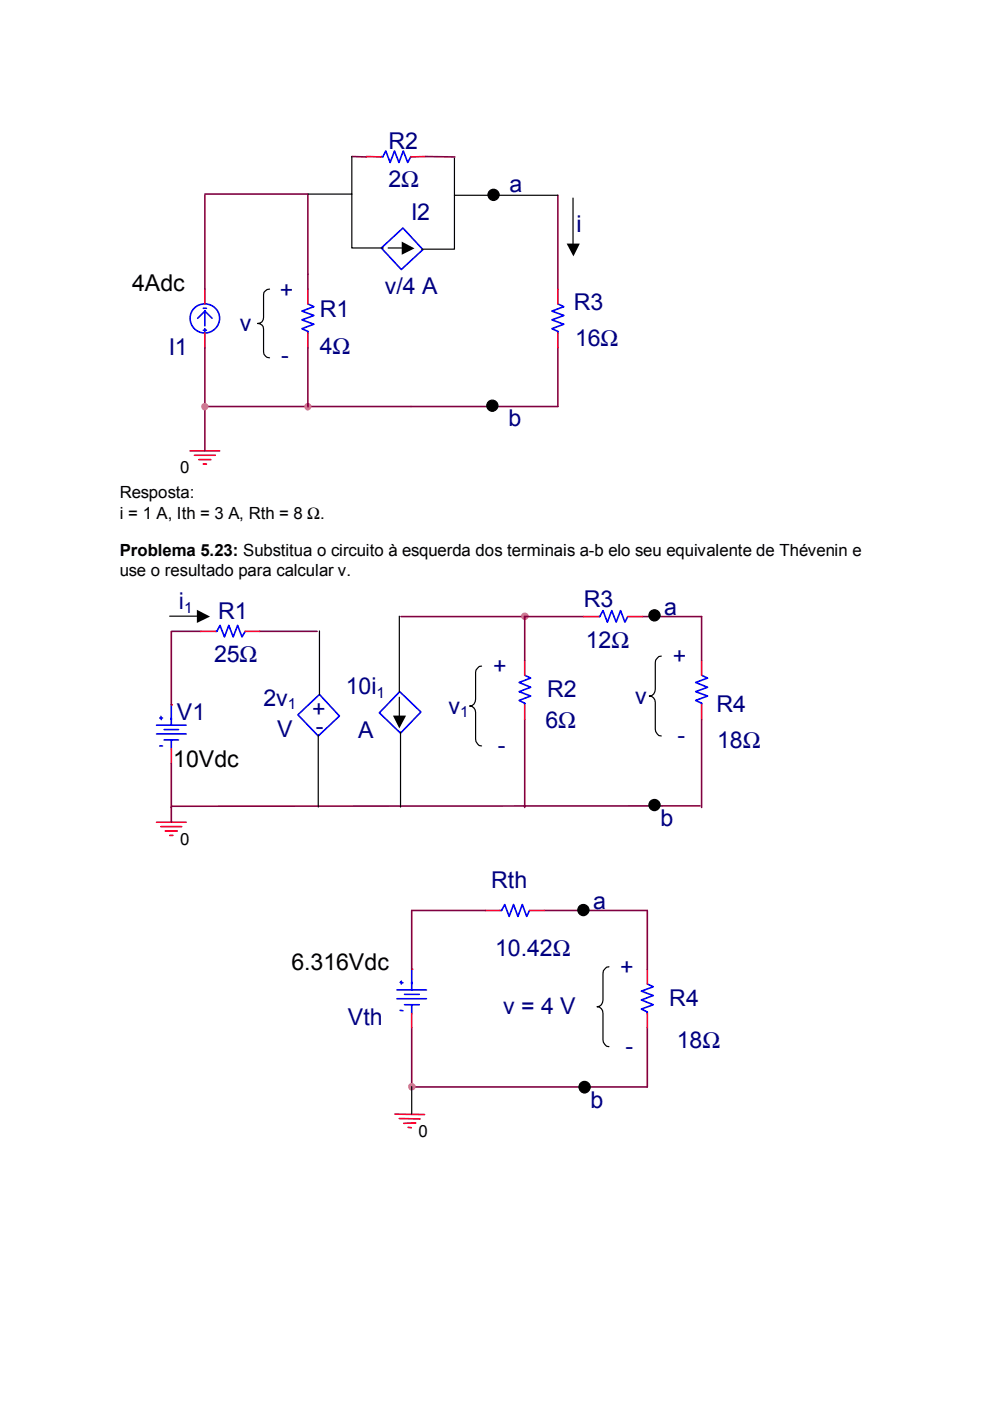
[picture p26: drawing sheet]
<svg xmlns="http://www.w3.org/2000/svg" width="210mm" height="297mm" viewBox="0 0 210 297" stroke-linecap="round" stroke-linejoin="round" font-family="sans-serif">
<defs><g id="words">
<g font-size="4.9" fill="#000080">
<text x="82.4" y="31.6">R2</text>
<text x="82.4" y="39.6">2Ω</text>
<text x="108" y="40.6">a</text>
<text x="87.2" y="46.7">I2</text>
<text x="122.3" y="49.1">i</text>
<text x="59.4" y="63.2">+</text>
<text x="81.6" y="62.4">v/4 A</text>
<text x="121.7" y="65.8">R3</text>
<text x="50.9" y="70.3">v</text>
<text x="67.8" y="67.1">R1</text>
<text x="35.8" y="75.3">I1</text>
<text x="59.6" y="76.9">-</text>
<text x="67.8" y="75">4Ω</text>
<text x="121.9" y="73.4">16Ω</text>
<text x="107.8" y="90.4">b</text>
<text x="37.9" y="129.2">i</text>
<text x="46.2" y="131.1">R1</text>
<text x="123.8" y="128.8">R3</text>
<text x="140.8" y="130.4">a</text>
<text x="124.2" y="137.3">12Ω</text>
<text x="45.4" y="140.5">25Ω</text>
<text x="104.6" y="143">+</text>
<text x="142.7" y="140.9">+</text>
<text x="55.9" y="149.6">2v</text>
<text x="73.3" y="147.2">10i</text>
<text x="116" y="147.7">R2</text>
<text x="134.7" y="149.2">v</text>
<text x="37.5" y="152.6">V1</text>
<text x="66.2" y="152">+</text>
<text x="67" y="155.7">-</text>
<text x="95.1" y="151.3">v</text>
<text x="115.7" y="154.3">6Ω</text>
<text x="151.9" y="150.9">R4</text>
<text x="58.8" y="156.2">V</text>
<text x="75.9" y="156.5">A</text>
<text x="105.6" y="159.7">-</text>
<text x="143.7" y="157.6">-</text>
<text x="152.1" y="158.6">18Ω</text>
<text x="140" y="175.1">b</text>
<text x="104.1" y="188.2">Rth</text>
<text x="125.7" y="192.8">a</text>
<text x="105" y="202.6">10.42Ω</text>
<text x="131.5" y="206.8">+</text>
<text x="106.7" y="215.1">v = 4 V</text>
<text x="141.9" y="213.2">R4</text>
<text x="73.7" y="217.4">Vth</text>
<text x="132.6" y="223.4">-</text>
<text x="143.5" y="222.2">18Ω</text>
<text x="125.2" y="234.9">b</text>
</g>
<g font-size="4.9">
<text x="28" y="61.6">4Adc</text>
<text x="36.7" y="162.6">10Vdc</text>
<text x="61.8" y="205.6">6.316Vdc</text>
</g>
<g font-size="3.6">
<text x="38.2" y="100.3">0</text>
<text x="25.4" y="105.6">Resposta:</text>
<text x="25.4" y="110">i = 1 A, Ith = 3 A, Rth = 8 Ω.</text>
<text x="25.4" y="117.9">Problema 5.23: Substitua o circuito ‡ esquerda dos terminais a-b elo seu equivalente de ThÈvenin e</text>
<text x="25.4" y="122.1">use o resultado para calcular v.</text>
<text x="38.2" y="179.2">0</text>
<text x="88.7" y="241">0</text>
</g>
<g font-size="3.2" fill="#000080">
<text x="39" y="129.9">1</text>
<text x="79.8" y="147.9">1</text>
<text x="61" y="150.3">1</text>
<text x="97.5" y="152">1</text>
</g>
</g></defs>
<g fill="none" stroke="#800040" stroke-width=".34">
<path d="M74.6 33.2l3.1 .1M90.3 33.2l6.1 .1M43.4 41.1h21.9v20.2M43.4 41.4v19.9M118.3 41.4v19.9M43.4 73.7v21.9M65.3 73.7v12.5M118.3 73.7v12.5h-74.9M42.6 133.9h-6.3v15.5M55 133.9h12.2M85 130.7h38.8M111.3 130.7v9.3"/>
<path d="M136.2 130.7h12.6v9.3M111.3 152.6v18.6M148.8 152.6v18.6M36.3 161.9v12.4M148.4 170.9h-112.1M102.9 193h-15.6v12.5M115.4 193h21.8v12.5M87.3 217.9v12.6h49.9v-12.6"/>
</g>
<g fill="none" stroke="#00f" stroke-width=".34">
<path d="M80.9 33.2l.3 .1M81.2 33.2l.6-1.2 .9 2.5 1-2.5 .9 2.5 .9-2.5 .9 2.5 .7-1.3M80.9 52.6l4.5-4.3 4.3 4.6-4.6 4.2zM43.1 65.4h.7M43.1 70h.7M43.4 66v3.1M43.4 69.7v.6M43.4 66l-1.5 1.5M43.4 66l1.6 1.5M65.3 64.4l1.2 .6-2.5 1 2.5 .9-2.5 .9 2.5 .9-2.5 1 1.3 .6v.3M118.3 64.4l1.2 .6-2.5 1 2.5 .9-2.5 .9 2.5 .9-2.5 1 1.3 .6v.3M45.7 133.9h.3l.7-1.3 .9 2.4 .9-2.4 .9 2.4 1-2.4 .9 2.4 .7-1.1"/>
<path d="M126.9 130.7h.3l.6-1.2 1 2.4 .9-2.4 .9 2.4 1-2.4 .9 2.4 .6-1.2M33.2 155.6h6.3M33.2 153.8h6.3M33.9 152.2h.6M33.9 158.2h.6M34.1 151.9l.1 .7M34.8 154.7h3M34.8 156.9h3M36.3 149.4v4.4M36.3 156.9v1.8M63.2 151.6l4.5-4.4 4.3 4.6-4.5 4.2zM84.8 146.6l4.4 4.4-4.3 4.4-4.5-4.3z"/>
<path d="M111.3 143.2l1.2 .6-2.4 .9 2.4 1-2.4 .9 2.4 1-2.4 .9 1.2 .6v.3M148.8 143.2l1.2 .6-2.5 .9 2.5 1-2.5 .9 2.5 1-2.5 .9 1.3 .6v.3M106 193h.3l.7-1.2 .9 2.5 1-2.5 .9 2.5 .9-2.5 1 2.5 .6-1.3M84.2 211.8h6.2M84.2 209.9h6.2M84.8 208.3l.6 .1M84.8 214.2l.6 .1M85.1 208v.6M85.8 210.8h3.1M85.8 213h3.1M87.3 205.5v4.4M87.3 213v1.9"/>
<path d="M137.2 208.6l1.3 .6-2.5 .9 2.5 1-2.5 .9 2.5 1-2.5 1 1.2 .5v.4"/>
<circle cx="43.5" cy="67.5" r="3.1"/>
</g>
<g fill="none" stroke="#f00" stroke-width=".34">
<path d="M77.7 33.2l3.2 .1M90.3 33.2l-3.2 .1M43.4 61.3v3.1M43.4 70.6v3.1M65.3 61.3v3.1M65.3 70.6v3.1M118.3 61.3v3.1M118.3 70.6v3.1M40.3 95.6h6.3M41.2 96.5h4.4M42.2 97.5h2.5M43.1 98.4h.7"/>
<path d="M42.6 133.9h3.1M52 133.9h3M123.8 130.7h3.1M133.1 130.7h3.1M36.3 149.4h.1M36.3 158.7v3.2M111.3 140v3.2M111.3 149.4v3.2M148.8 140v3.2M148.8 149.4v3.2M33.2 174.3h6.3M34.1 175.3h4.4"/>
<path d="M35.1 176.2h2.5M36 177.1h.7M102.9 193h3.1M112.3 193h3.1M87.3 205.5h.1M87.3 214.9v3M137.2 205.5v3.1M137.2 214.9v3M83.7 236.2l6.3 .1M84.7 237.2h4.4M86.5 239l.7 .1M88.1 238.1l-2.5 .1"/>
</g>
<g fill="#f0f" stroke="#f0f" stroke-width=".34">
<circle cx="65.3" cy="86.2" r=".61"/>
<circle cx="43.4" cy="86.2" r=".61"/>
<circle cx="87.3" cy="230.4" r=".64"/>
<circle cx="111.3" cy="130.7" r=".64"/>
</g>
<g fill="none" stroke="#000" stroke-width=".25">
<path d="M74.6 33.2v19.4h6.7M96.4 33.5v19.3h-7M65.4 41.1h9.2M82.3 52.6h3M96.4 41.4h21.9M121.5 42v9.8M57.1 61.3a1.31 1.31 0 0 0-1.2 1.2v4.8a1.17 1.17 0 0 1-1.3 1.3 1.16 1.16 0 0 1 1.3 1.2v4.8a1.3 1.3 0 0 0 1.2 1.3M36 130.6h5.9M67.7 133.8v13.5M84.7 130.6v16.1M140.2 139.1a1.48 1.48 0 0 0-1.3 1.4v5.6a1.31 1.31 0 0 1-1.2 1.5 1.3 1.3 0 0 1 1.2 1.3v5.7a1.47 1.47 0 0 0 1.3 1.4M67.5 155.8v15.3"/>
<path d="M84.7 147.8v4.1M84.9 155.2v15.9M102.1 141.2a1.48 1.48 0 0 0-1.3 1.4v5.7a1.31 1.31 0 0 1-1.2 1.4 1.3 1.3 0 0 1 1.2 1.3v5.7a1.47 1.47 0 0 0 1.3 1.5M129.1 205a1.47 1.47 0 0 0-1.3 1.4v5.6a1.31 1.31 0 0 1-1.2 1.4 1.31 1.31 0 0 1 1.2 1.5v5.6a1.47 1.47 0 0 0 1.3 1.4M87.3 230.4v5.8"/>
</g>
<path d="M85.2 51.2l2.7 1.5-2.7 1.3zM120.1 51.6h2.8l-1.3 2.8zM41.7 129.3l2.8 1.4-2.8 1.4zM83.3 151.7h2.8l-1.4 2.7z" fill="#000"/>
<g fill="#000" stroke="#000" stroke-width=".25">
<circle cx="104.6" cy="41.3" r="1.18"/>
<circle cx="104.4" cy="86" r="1.18"/>
<circle cx="138.8" cy="130.5" r="1.18"/>
<circle cx="138.8" cy="170.7" r="1.18"/>
<circle cx="123.7" cy="192.9" r="1.18"/>
<circle cx="123.9" cy="230.5" r="1.21"/>
</g>
<use href="#words"/>
</svg>
